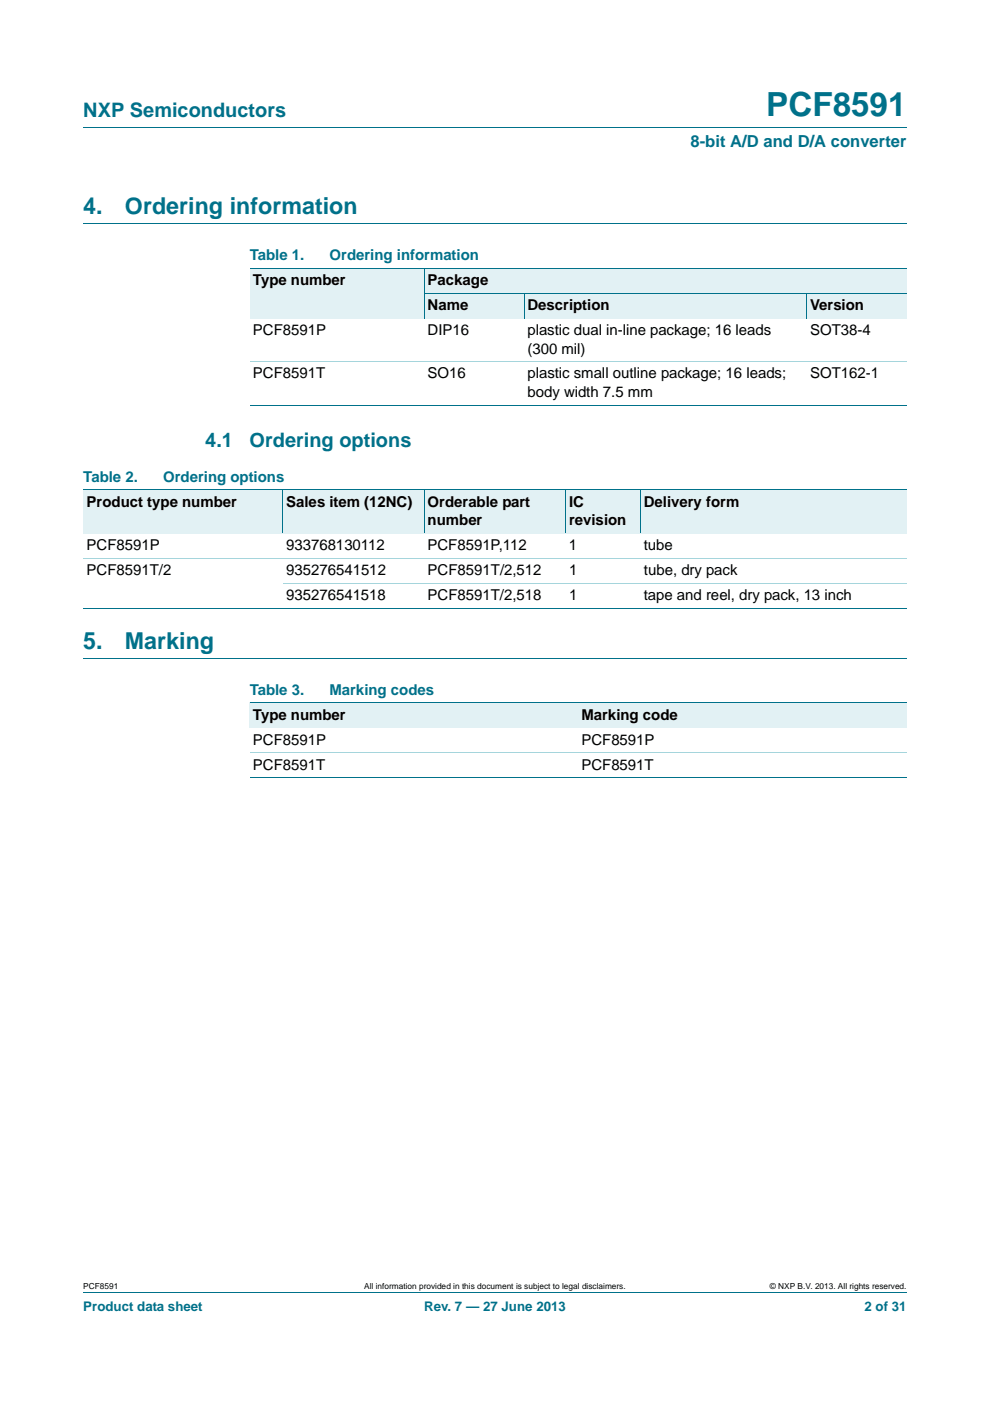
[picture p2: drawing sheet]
<svg xmlns="http://www.w3.org/2000/svg" width="210mm" height="297mm" viewBox="0 0 210 297" stroke-linecap="round" stroke-linejoin="round" font-family="sans-serif">
<defs><g id="words">
<text font-size="7" fill="#00718a" x="162.5" y="24.6">PCF8591</text>
<g font-size="4.9" fill="#00718a">
<text x="17.7" y="45.4">4.</text>
<text x="26.5" y="45.4">Ordering information</text>
<text x="17.7" y="137.5">5.</text>
<text x="26.5" y="137.5">Marking</text>
</g>
<g font-size="4.2" fill="#00718a">
<text x="17.7" y="24.9">NXP Semiconductors</text>
<text x="43.5" y="94.7">4.1</text>
<text x="53" y="94.7">Ordering options</text>
</g>
<text font-size="3.5" fill="#00718a" x="146.5" y="31.1">8-bit A/D and D/A converter</text>
<g font-size="3.2" fill="#00718a">
<text x="53" y="55.2">Table 1.</text>
<text x="69.9" y="55.2">Ordering information</text>
<text x="17.7" y="102.1">Table 2.</text>
<text x="34.6" y="102.1">Ordering options</text>
<text x="53" y="147.3">Table 3.</text>
<text x="69.9" y="147.3">Marking codes</text>
</g>
<g font-size="3.2">
<text x="53.7" y="60.5">Type number</text>
<text x="90.7" y="60.5">Package</text>
<text x="90.7" y="65.8">Name</text>
<text x="111.9" y="65.8">Description</text>
<text x="171.8" y="65.8">Version</text>
<text x="53.7" y="71.1">PCF8591P</text>
<text x="90.7" y="71.1">DIP16</text>
<text x="111.9" y="71.1">plastic dual in-line package; 16 leads</text>
<text x="171.8" y="71.1">SOT38-4</text>
<text x="111.9" y="75">(300 mil)</text>
<text x="53.7" y="80.2">PCF8591T</text>
<text x="90.7" y="80.2">SO16</text>
<text x="111.9" y="80.2">plastic small outline package; 16 leads;</text>
<text x="171.8" y="80.2">SOT162-1</text>
<text x="111.9" y="84.1">body width 7.5 mm</text>
<text x="18.4" y="107.4">Product type number</text>
<text x="60.7" y="107.4">Sales item (12NC)</text>
<text x="90.7" y="107.4">Orderable part</text>
<text x="120.7" y="107.4">IC</text>
<text x="136.6" y="107.4">Delivery form</text>
<text x="90.7" y="111.3">number</text>
<text x="120.7" y="111.3">revision</text>
<text x="18.4" y="116.6">PCF8591P</text>
<text x="60.7" y="116.6">933768130112</text>
<text x="90.7" y="116.6">PCF8591P,112</text>
<text x="120.7" y="116.6">1</text>
<text x="136.5" y="116.6">tube</text>
<text x="18.4" y="121.9">PCF8591T/2</text>
<text x="60.7" y="121.9">935276541512</text>
<text x="90.7" y="121.9">PCF8591T/2,512</text>
<text x="120.7" y="121.9">1</text>
<text x="136.6" y="121.9">tube, dry pack</text>
<text x="60.7" y="127.2">935276541518</text>
<text x="90.7" y="127.2">PCF8591T/2,518</text>
<text x="120.7" y="127.2">1</text>
<text x="136.6" y="127.2">tape and reel, dry pack, 13 inch</text>
<text x="53.7" y="152.6">Type number</text>
<text x="123.3" y="152.6">Marking code</text>
<text x="53.7" y="157.9">PCF8591P</text>
<text x="123.3" y="157.9">PCF8591P</text>
<text x="53.7" y="163.2">PCF8591T</text>
<text x="123.3" y="163.2">PCF8591T</text>
</g>
<g font-size="2.8" fill="#00718a">
<text x="17.7" y="277.9">Product data sheet</text>
<text x="90" y="277.9">Rev. 7 — 27 June 2013</text>
<text x="183.4" y="277.9">2 of 31</text>
</g>
<g font-size="1.8">
<text x="17.7" y="273.3">PCF8591</text>
<text x="77.3" y="273.3">All information provided in this document is subject to legal disclaimers.</text>
<text x="163.3" y="273.3">© NXP B.V. 2013. All rights reserved.</text>
</g>
</g></defs>
<path d="M17.7 27h174.6M17.7 47.4h174.6M17.7 139.5h174.6M17.7 273.9h174.6" fill="none" stroke="#00718a" stroke-width=".21"/>
<g fill="#e2f1f4">
<path d="M53 57h37v10.5h-37z"/>
<path d="M90 57h102.3v5.3h-102.3z"/>
<path d="M90 62.3h21.2v5.2h-21.2z"/>
<path d="M111.2 62.3h59.9v5.2h-59.9z"/>
<path d="M171.1 62.3h21.2v5.2h-21.2z"/>
</g>
<path d="M53 57h139.3M90 56.9v10.6M90 62.3h102.3M111.2 62.2v5.3M171.1 62.2v5.3M53 85.9h139.3" fill="none" stroke="#00718a" stroke-width=".21"/>
<path d="M53 76.7h139.3" fill="none" stroke="#a5d5dc" stroke-width=".21"/>
<g fill="#e2f1f4">
<path d="M17.7 103.9h42.3v9.2h-42.3z"/>
<path d="M60 103.9h30v9.2h-30z"/>
<path d="M90 103.9h30v9.2h-30z"/>
<path d="M120 103.9h15.8v9.2h-15.8z"/>
<path d="M135.8 103.9h56.5v9.2h-56.5z"/>
</g>
<path d="M17.7 103.9h174.6M60 103.8v9.3M90 103.8v9.3M120 103.8v9.3M135.8 103.8v9.3M17.7 128.9h174.6" fill="none" stroke="#00718a" stroke-width=".21"/>
<path d="M17.7 118.3h174.6M60 123.6h132.3" fill="none" stroke="#a5d5dc" stroke-width=".21"/>
<g fill="#e2f1f4">
<path d="M53 149h69.6v5.3h-69.6z"/>
<path d="M122.6 149h69.7v5.3h-69.7z"/>
</g>
<path d="M53 149h139.3M53 164.9h139.3" fill="none" stroke="#00718a" stroke-width=".21"/>
<path d="M53 159.6h139.3" fill="none" stroke="#a5d5dc" stroke-width=".21"/>
<use href="#words"/>
</svg>
